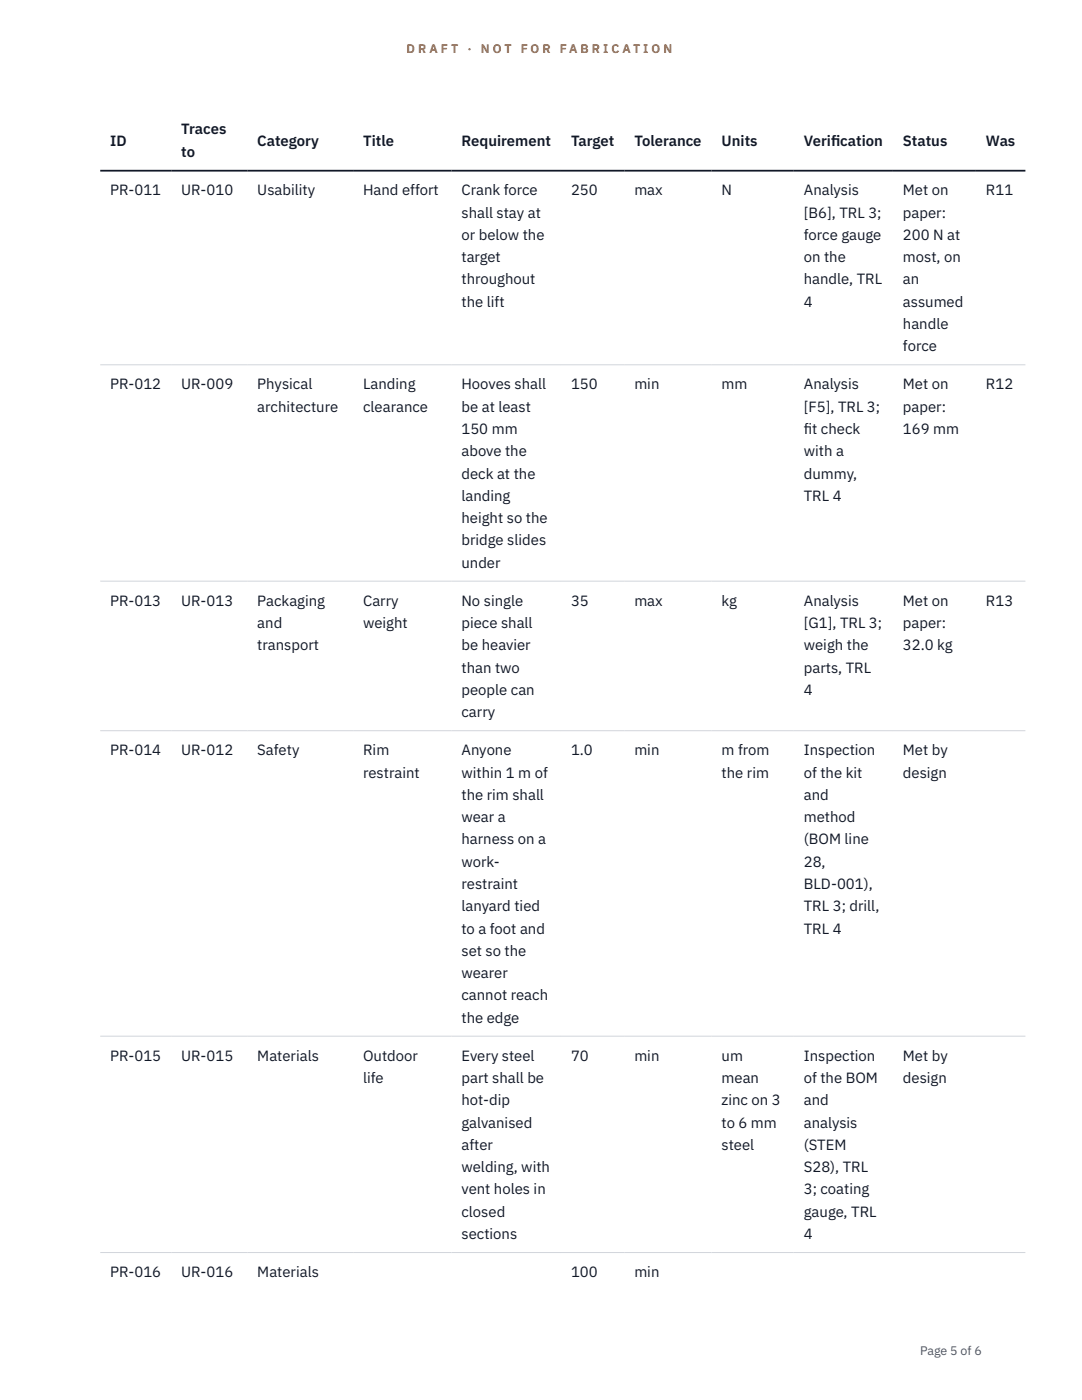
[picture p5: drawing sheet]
<svg xmlns="http://www.w3.org/2000/svg" width="216mm" height="279mm" viewBox="0 0 216 279" stroke-linecap="round" stroke-linejoin="round" font-family="sans-serif">
<defs><g id="words">
<g font-size="3" fill="#111827">
<text x="22" y="29.1">ID</text>
<text x="36.2" y="26.8">Traces</text>
<text x="51.3" y="29.1">Category</text>
<text x="72.5" y="29.1">Title</text>
<text x="92.1" y="29.1">Requirement</text>
<text x="113.9" y="29.1">Target</text>
<text x="126.6" y="29.1">Tolerance</text>
<text x="144" y="29.1">Units</text>
<text x="160.4" y="29.1">Verif</text>
<text x="165.8" y="29.1">ication</text>
<text x="180.2" y="29.1">Status</text>
<text x="196.7" y="29.1">Was</text>
<text x="36.2" y="31.3">to</text>
<text x="22" y="39">PR-011</text>
<text x="36.2" y="39">UR-010</text>
<text x="51.3" y="39">Usability</text>
<text x="72.5" y="39">Hand effort</text>
<text x="92.1" y="39">Crank force</text>
<text x="113.9" y="39">250</text>
<text x="126.6" y="39">max</text>
<text x="144" y="39">N</text>
<text x="160.4" y="39">Analysis</text>
<text x="180.2" y="39">Met on</text>
<text x="196.7" y="39">R11</text>
<text x="92.1" y="43.4">shall stay at</text>
<text x="92.1" y="47.9">or below the</text>
<text x="160.4" y="43.4">[B6], TRL 3;</text>
<text x="160.4" y="47.9">force gauge</text>
<text x="180.2" y="43.4">paper:</text>
<text x="180.2" y="47.9">200 N at</text>
<text x="92.1" y="52.3">target</text>
<text x="160.4" y="52.3">on the</text>
<text x="180.2" y="52.3">most, on</text>
<text x="92.1" y="56.8">throughout</text>
<text x="160.4" y="56.8">handle, TRL</text>
<text x="180.2" y="56.8">an</text>
<text x="92.1" y="61.2">the lift</text>
<text x="160.4" y="61.2">4</text>
<text x="180.2" y="61.2">assumed</text>
<text x="180.2" y="65.7">handle</text>
<text x="180.2" y="70.1">force</text>
<text x="22" y="77.7">PR-012</text>
<text x="36.2" y="77.7">UR-009</text>
<text x="51.3" y="77.7">Physical</text>
<text x="72.5" y="77.7">Landing</text>
<text x="92.1" y="77.7">Hooves shall</text>
<text x="113.9" y="77.7">150</text>
<text x="126.6" y="77.7">min</text>
<text x="144" y="77.7">mm</text>
<text x="160.4" y="77.7">Analysis</text>
<text x="180.2" y="77.7">Met on</text>
<text x="196.7" y="77.7">R12</text>
<text x="51.3" y="82.2">architecture</text>
<text x="72.5" y="82.2">clearance</text>
<text x="92.1" y="82.2">be at least</text>
<text x="160.4" y="82.2">[F5], TRL 3;</text>
<text x="180.2" y="82.2">paper:</text>
<text x="92.1" y="86.6">150 mm</text>
<text x="160.4" y="86.6">f</text>
<text x="160.4" y="86.6">it check</text>
<text x="180.2" y="86.6">169 mm</text>
<text x="92.1" y="91.1">above the</text>
<text x="92.1" y="95.5">deck at the</text>
<text x="160.4" y="91.1">with a</text>
<text x="160.4" y="95.5">dummy,</text>
<text x="92.1" y="99.9">landing</text>
<text x="160.4" y="99.9">TRL 4</text>
<text x="92.1" y="104.4">height so the</text>
<text x="92.1" y="108.8">bridge slides</text>
<text x="92.1" y="113.3">under</text>
<text x="22" y="120.9">PR-013</text>
<text x="36.2" y="120.9">UR-013</text>
<text x="51.3" y="120.9">Packaging</text>
<text x="51.3" y="125.4">and</text>
<text x="72.5" y="120.9">Carry</text>
<text x="72.5" y="125.4">weight</text>
<text x="92.1" y="120.9">No single</text>
<text x="92.1" y="125.4">piece shall</text>
<text x="113.9" y="120.9">35</text>
<text x="126.6" y="120.9">max</text>
<text x="144" y="120.9">kg</text>
<text x="160.4" y="120.9">Analysis</text>
<text x="160.4" y="125.4">[G1], TRL 3;</text>
<text x="180.2" y="120.9">Met on</text>
<text x="180.2" y="125.4">paper:</text>
<text x="196.7" y="120.9">R13</text>
<text x="51.3" y="129.8">transport</text>
<text x="92.1" y="129.8">be heavier</text>
<text x="160.4" y="129.8">weigh the</text>
<text x="180.2" y="129.8">32.0 kg</text>
<text x="92.1" y="134.2">than two</text>
<text x="160.4" y="134.2">parts, TRL</text>
<text x="92.1" y="138.7">people can</text>
<text x="92.1" y="143.1">carry</text>
<text x="160.4" y="138.7">4</text>
<text x="22" y="150.8">PR-014</text>
<text x="36.2" y="150.8">UR-012</text>
<text x="51.3" y="150.8">Safety</text>
<text x="72.5" y="150.8">Rim</text>
<text x="72.5" y="155.2">restraint</text>
<text x="92.1" y="150.8">Anyone</text>
<text x="92.1" y="155.2">within 1 m of</text>
<text x="113.9" y="150.8">1.0</text>
<text x="126.6" y="150.8">min</text>
<text x="144" y="150.8">m from</text>
<text x="144" y="155.2">the rim</text>
<text x="160.4" y="150.8">Inspection</text>
<text x="160.4" y="155.2">of the kit</text>
<text x="180.2" y="150.8">Met by</text>
<text x="180.2" y="155.2">design</text>
<text x="92.1" y="159.6">the rim shall</text>
<text x="160.4" y="159.6">and</text>
<text x="92.1" y="164.1">wear a</text>
<text x="160.4" y="164.1">method</text>
<text x="92.1" y="168.5">harness on a</text>
<text x="92.1" y="173">work-</text>
<text x="160.4" y="168.5">(BOM line</text>
<text x="160.4" y="173">28,</text>
<text x="92.1" y="177.4">restraint</text>
<text x="160.4" y="177.4">BLD-001),</text>
<text x="92.1" y="181.9">lanyard tied</text>
<text x="160.4" y="181.9">TRL 3; drill,</text>
<text x="92.1" y="186.3">to a foot and</text>
<text x="92.1" y="190.8">set so the</text>
<text x="160.4" y="186.3">TRL 4</text>
<text x="92.1" y="195.2">wearer</text>
<text x="92.1" y="199.6">cannot reach</text>
<text x="92.1" y="204.1">the edge</text>
<text x="22" y="211.7">PR-015</text>
<text x="36.2" y="211.7">UR-015</text>
<text x="51.3" y="211.7">Materials</text>
<text x="72.5" y="211.7">Outdoor</text>
<text x="92.1" y="211.7">Every steel</text>
<text x="113.9" y="211.7">70</text>
<text x="126.6" y="211.7">min</text>
<text x="144" y="211.7">um</text>
<text x="160.4" y="211.7">Inspection</text>
<text x="180.2" y="211.7">Met by</text>
<text x="72.5" y="216.2">life</text>
<text x="92.1" y="216.2">part shall be</text>
<text x="92.1" y="220.6">hot-dip</text>
<text x="144" y="216.2">mean</text>
<text x="144" y="220.6">zinc on 3</text>
<text x="160.4" y="216.2">of the BOM</text>
<text x="160.4" y="220.6">and</text>
<text x="180.2" y="216.2">design</text>
<text x="92.1" y="225">galvanised</text>
<text x="144" y="225">to 6 mm</text>
<text x="160.4" y="225">analysis</text>
<text x="92.1" y="229.5">after</text>
<text x="92.1" y="233.9">welding, with</text>
<text x="144" y="229.5">steel</text>
<text x="160.4" y="229.5">(STEM</text>
<text x="160.4" y="233.9">S28), TRL</text>
<text x="92.1" y="238.4">vent holes in</text>
<text x="160.4" y="238.4">3; coating</text>
<text x="92.1" y="242.8">closed</text>
<text x="160.4" y="242.8">gauge, TRL</text>
<text x="92.1" y="247.3">sections</text>
<text x="160.4" y="247.3">4</text>
<text x="22" y="254.9">PR-016</text>
<text x="36.2" y="254.9">UR-016</text>
<text x="51.3" y="254.9">Materials</text>
<text x="113.9" y="254.9">100</text>
<text x="126.6" y="254.9">min</text>
</g>
<g font-size="2.5" fill="#b45309">
<text x="81.1" y="10.5">D R A F T</text>
<text x="93.3" y="10.5">·</text>
<text x="95.9" y="10.5">N O T</text>
<text x="103.9" y="10.5">F O R</text>
<text x="111.7" y="10.5">F A B R I C A T I O N</text>
</g>
<text font-size="2.5" fill="#4b5563" x="183.6" y="270.3">Page 5 of 6</text>
</g></defs>
<path d="M20 72.8h184.6M20 116h184.6M20 145.8h184.6M20 206.8h184.6M20 250h184.6" fill="none" stroke="#d1d5db" stroke-width=".2"/>
<path d="M20 34.1h184.6" fill="none" stroke="#111827" stroke-width=".35"/>
<use href="#words"/>
</svg>
